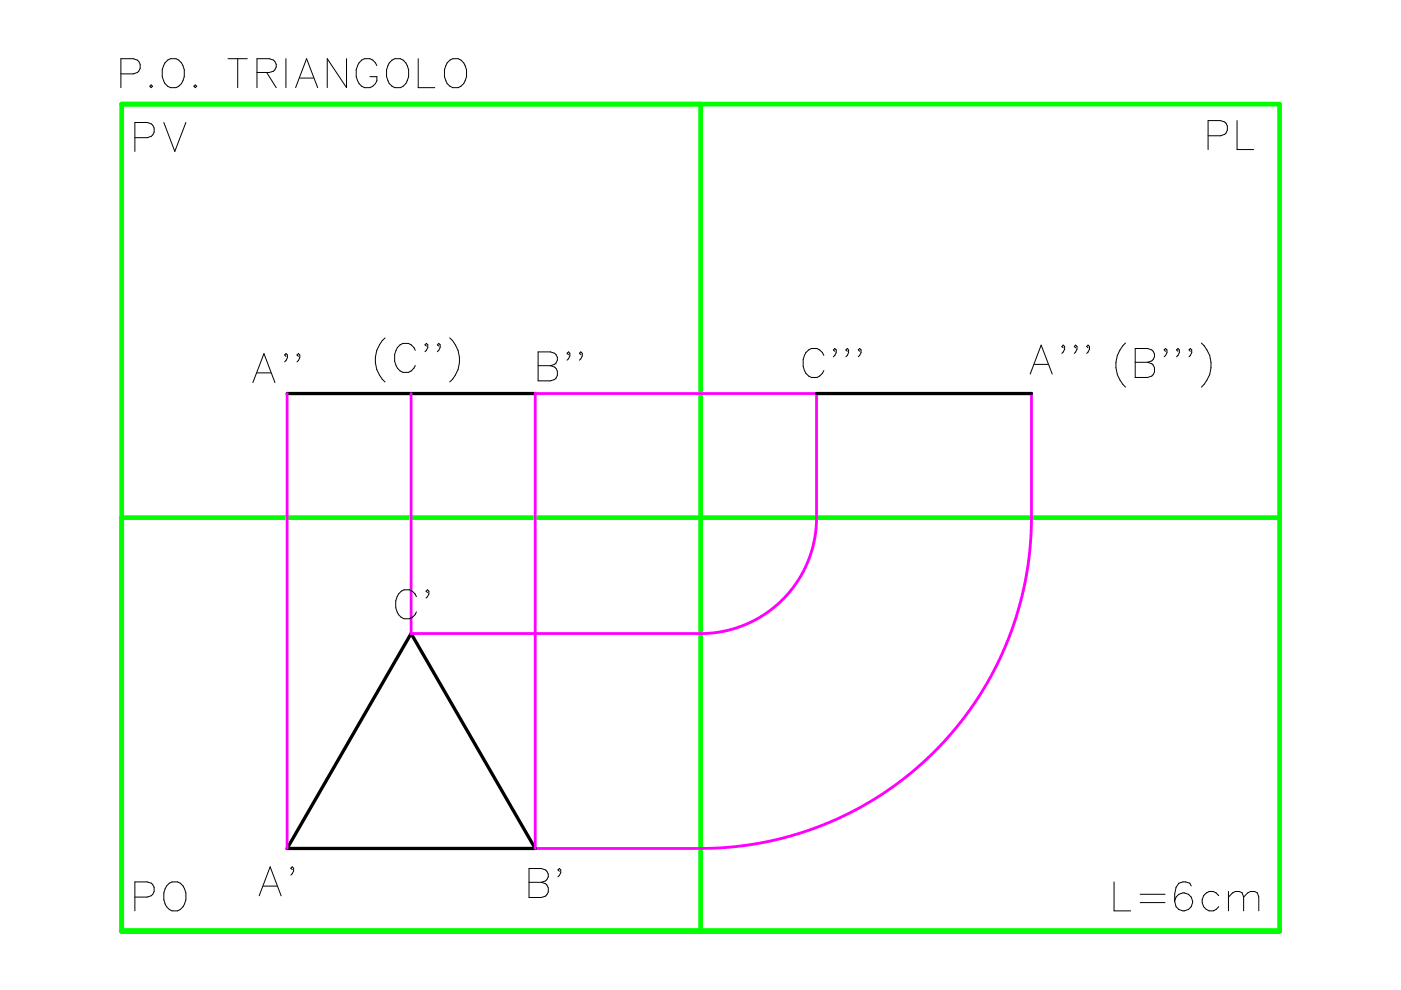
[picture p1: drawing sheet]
<svg xmlns="http://www.w3.org/2000/svg" width="297mm" height="210mm" viewBox="0 0 297 210" stroke-linecap="round" stroke-linejoin="round" font-family="sans-serif">
<path d="M25.8 22.1h245.5v175.3h-245.5zM148.5 22.1v175.3M25.8 109.7h245.5" fill="none" stroke="#0f0" stroke-width=".99"/>
<g fill="none" stroke="#000" stroke-width=".21">
<path d="M25.6 15.7h2.7a1.61 1.61 0 0 0 1.5-1.6 1.61 1.61 0 0 0-1.5-1.7h-2.7v6.2M31.8 18.3l.2-.3 .3 .3-.3 .3zM35 13.3a2.11 2.11 0 0 1 2.1-.9 2.11 2.11 0 0 1 1.7 1.5 3.5 3.5 0 0 1-1.5 4.7 2.17 2.17 0 0 1-2.6-1.5 4 4 0 0 1 .3-3.8zM41.1 18.3l.3-.3 .3 .3-.3 .3zM48.3 12.4h4.1M50.4 12.4v6.2M54.5 15.4h2.6l.9-.3a1.45 1.45 0 0 0 0-2.4l-.9-.3h-2.6v6.2M56.5 15.4l2.1 3.2M60.6 12.4v6.2M62.7 18.6l2.3-6.2 2.4 6.2M63.5 16.6h3M73.5 12.4v6.2l-4.1-6.2v6.2"/>
<path d="M79.9 13.9a2.12 2.12 0 0 0-2-1.5 2.12 2.12 0 0 0-2.1 1.5 3.5 3.5 0 0 0 1.5 4.7 2.08 2.08 0 0 0 2.6-2.3h-1.5M82.5 13.3a2.11 2.11 0 0 1 2.1-.9 2.11 2.11 0 0 1 1.7 1.5 3.5 3.5 0 0 1-1.4 4.7 2.17 2.17 0 0 1-2.6-1.5 4 4 0 0 1 .2-3.8zM88.7 12.4v6.2h3.5M94.8 13.3a2.11 2.11 0 0 1 2.1-.9 2.11 2.11 0 0 1 1.7 1.5 3.5 3.5 0 0 1-1.4 4.7 2.17 2.17 0 0 1-2.7-1.5 4 4 0 0 1 .3-3.8zM28.6 29.2h2.6a1.61 1.61 0 0 0 1.5-1.6 1.61 1.61 0 0 0-1.5-1.6h-2.6v6.1M34.7 26l2.4 6.1 2.3-6.1M256.1 28.8h2.7a1.61 1.61 0 0 0 1.5-1.6 1.61 1.61 0 0 0-1.5-1.6h-2.7v6.1M262.3 25.6v6.1h3.5M54.5 79.1h2.9M60.6 75.6l-.3-.3 .3-.3 .3 .3v.5l-.6 .9M63.3 75.6l-.3-.3 .3-.3 .3 .3v.5l-.6 .9M81.6 71.6a6.3 6.3 0 0 0 0 9.4"/>
<path d="M88.1 74.3a2.12 2.12 0 0 0-2.1-1.6 2.12 2.12 0 0 0-2 1.6 3.5 3.5 0 0 0 1.4 4.7 2.17 2.17 0 0 0 2.7-1.5M90.4 73.4l-.3-.3 .3-.3 .3 .3v.6l-.6 .9M93 73.4l-.3-.3 .3-.3 .3 .3v.6l-.6 .9M95.4 71.6a6.3 6.3 0 0 1 0 9.4M114.1 74.6h2.6l.9 .3a1.43 1.43 0 0 1 0 2.3l-.9 .3a1.61 1.61 0 0 1 1.5 1.6 1.61 1.61 0 0 1-1.5 1.7h-2.6zM114.1 77.5h2.6M120.5 75.2l-.3-.3 .3-.3 .3 .3v.6l-.6 .9M123.1 75.2l-.2-.3 .2-.3 .3 .3v.6l-.5 .9M174.7 75.4a2.14 2.14 0 0 0-2.1-1.6 2.14 2.14 0 0 0-2 1.6 3.4 3.4 0 0 0 1.4 4.6 2.2 2.2 0 0 0 2.7-1.4M177 74.5l-.3-.3 .3-.3 .3 .3v.6l-.6 .8M179.6 74.5l-.3-.3 .3-.3a1.16 1.16 0 0 1-.3 1.7M182.3 74.5l-.3-.3 .3-.3 .3 .3v.6l-.6 .8"/>
<path d="M218.4 79.3l2.3-6.1 2.4 6.1M219.3 77.3h2.9M225.4 73.7l-.3-.2 .3-.3 .3 .3v.5l-.6 .9M228 73.7l-.2-.2 .2-.3 .3 .3v.5l-.5 .9M230.7 73.7l-.3-.2 .3-.3 .3 .3v.5l-.6 .9M238.6 72.7a6.3 6.3 0 0 0 0 9.4M240.7 73.9h2.6l.9 .3a1.43 1.43 0 0 1 0 2.3l-.9 .3a1.61 1.61 0 0 1 1.5 1.6 1.61 1.61 0 0 1-1.5 1.6h-2.6zM240.7 76.8h2.6M247.1 74.5l-.3-.3 .3-.3 .3 .3v.6l-.6 .8M249.7 74.5l-.3-.3 .3-.3 .3 .3v.6l-.6 .8M252.4 74.5l-.3-.3 .3-.3 .3 .3v.6l-.6 .8M254.7 72.7a6.3 6.3 0 0 1 0 9.4"/>
<path d="M53.6 81.1l2.4-6.1 2.3 6.1M88.3 126.5a2.12 2.12 0 0 0-2.1-1.5 2.12 2.12 0 0 0-2 1.5 3.5 3.5 0 0 0 1.5 4.7 2.17 2.17 0 0 0 2.6-1.5M90.6 125.6l-.3-.3 .3-.2a1.12 1.12 0 0 1-.3 1.7M28.6 190.2h2.6a1.61 1.61 0 0 0 1.5-1.6 1.61 1.61 0 0 0-1.5-1.6h-2.6v6.1M35.3 187.9a2.12 2.12 0 0 1 2.1-1 2.12 2.12 0 0 1 1.7 1.5 3.5 3.5 0 0 1-1.4 4.7 2.42 2.42 0 0 1-3-2.3v-1.5zM54.9 189.9l2.4-6.1 2.3 6.1M55.8 187.9h2.9M62 184.4l-.3-.3 .3-.3 .3 .3v.6l-.6 .8M112.2 184.1h2.6l.9 .3a1.43 1.43 0 0 1 0 2.4l-.9 .3a1.61 1.61 0 0 1 1.5 1.6 1.61 1.61 0 0 1-1.5 1.6h-2.6zM112.2 187.1h2.6M118.6 184.7l-.3-.3 .3-.3 .3 .3v.6l-.6 .9M236.2 187v6.1h3.5"/>
<path d="M241.7 189.6h5.3M241.7 191.4h5.3M252.6 187.9l-.3-.6a2.02 2.02 0 0 0-3 .9l-.3 1.4v1.5M258.4 189.9a1.99 1.99 0 0 0-2.8-.5 1.99 1.99 0 0 0-.4 2.8 1.85 1.85 0 0 0 3.2 0M260.5 190.2l.8-.9 .6-.3h.9l.6 .3 .3 .9M260.5 189v4.1M263.7 190.2l.8-.9 .6-.3h.9l.6 .3 .3 .9v2.9M263.7 190.2v2.9"/>
<circle cx="250.9" cy="191.2" r="1.91"/>
</g>
<path d="M87.2 83.4v50.9h62.3l3.3-.3 3-.8 2.8-1 2.8-1.5 3.4-2.5 1.8-1.7 1.8-2.2 1.4-2.2 1.2-2.4 1.4-4.2 .5-2.1 .2-2.8v-27.2M113.5 83.4v96.5h35.7l4.6-.2 5.6-.7 4.9-.9 4.3-1.1 5.2-1.8 5.3-2.3 5.9-3.2 5.6-3.8 4.5-3.6 4.5-4.4 3.8-4.4 3.7-5.1 3.1-5.1 2.6-5.4 2.3-5.9 1.6-5.7 1.3-6.8 .5-4.3 .2-3.7v-28.1h-157.8v96.5" fill="none" stroke="#f0f" stroke-width=".59"/>
<path d="M60.9 83.4h52.6M173.1 83.4h45.6M87.2 134.3l26.3 45.6h-52.6z" fill="none" stroke="#000" stroke-width=".7"/>
</svg>
